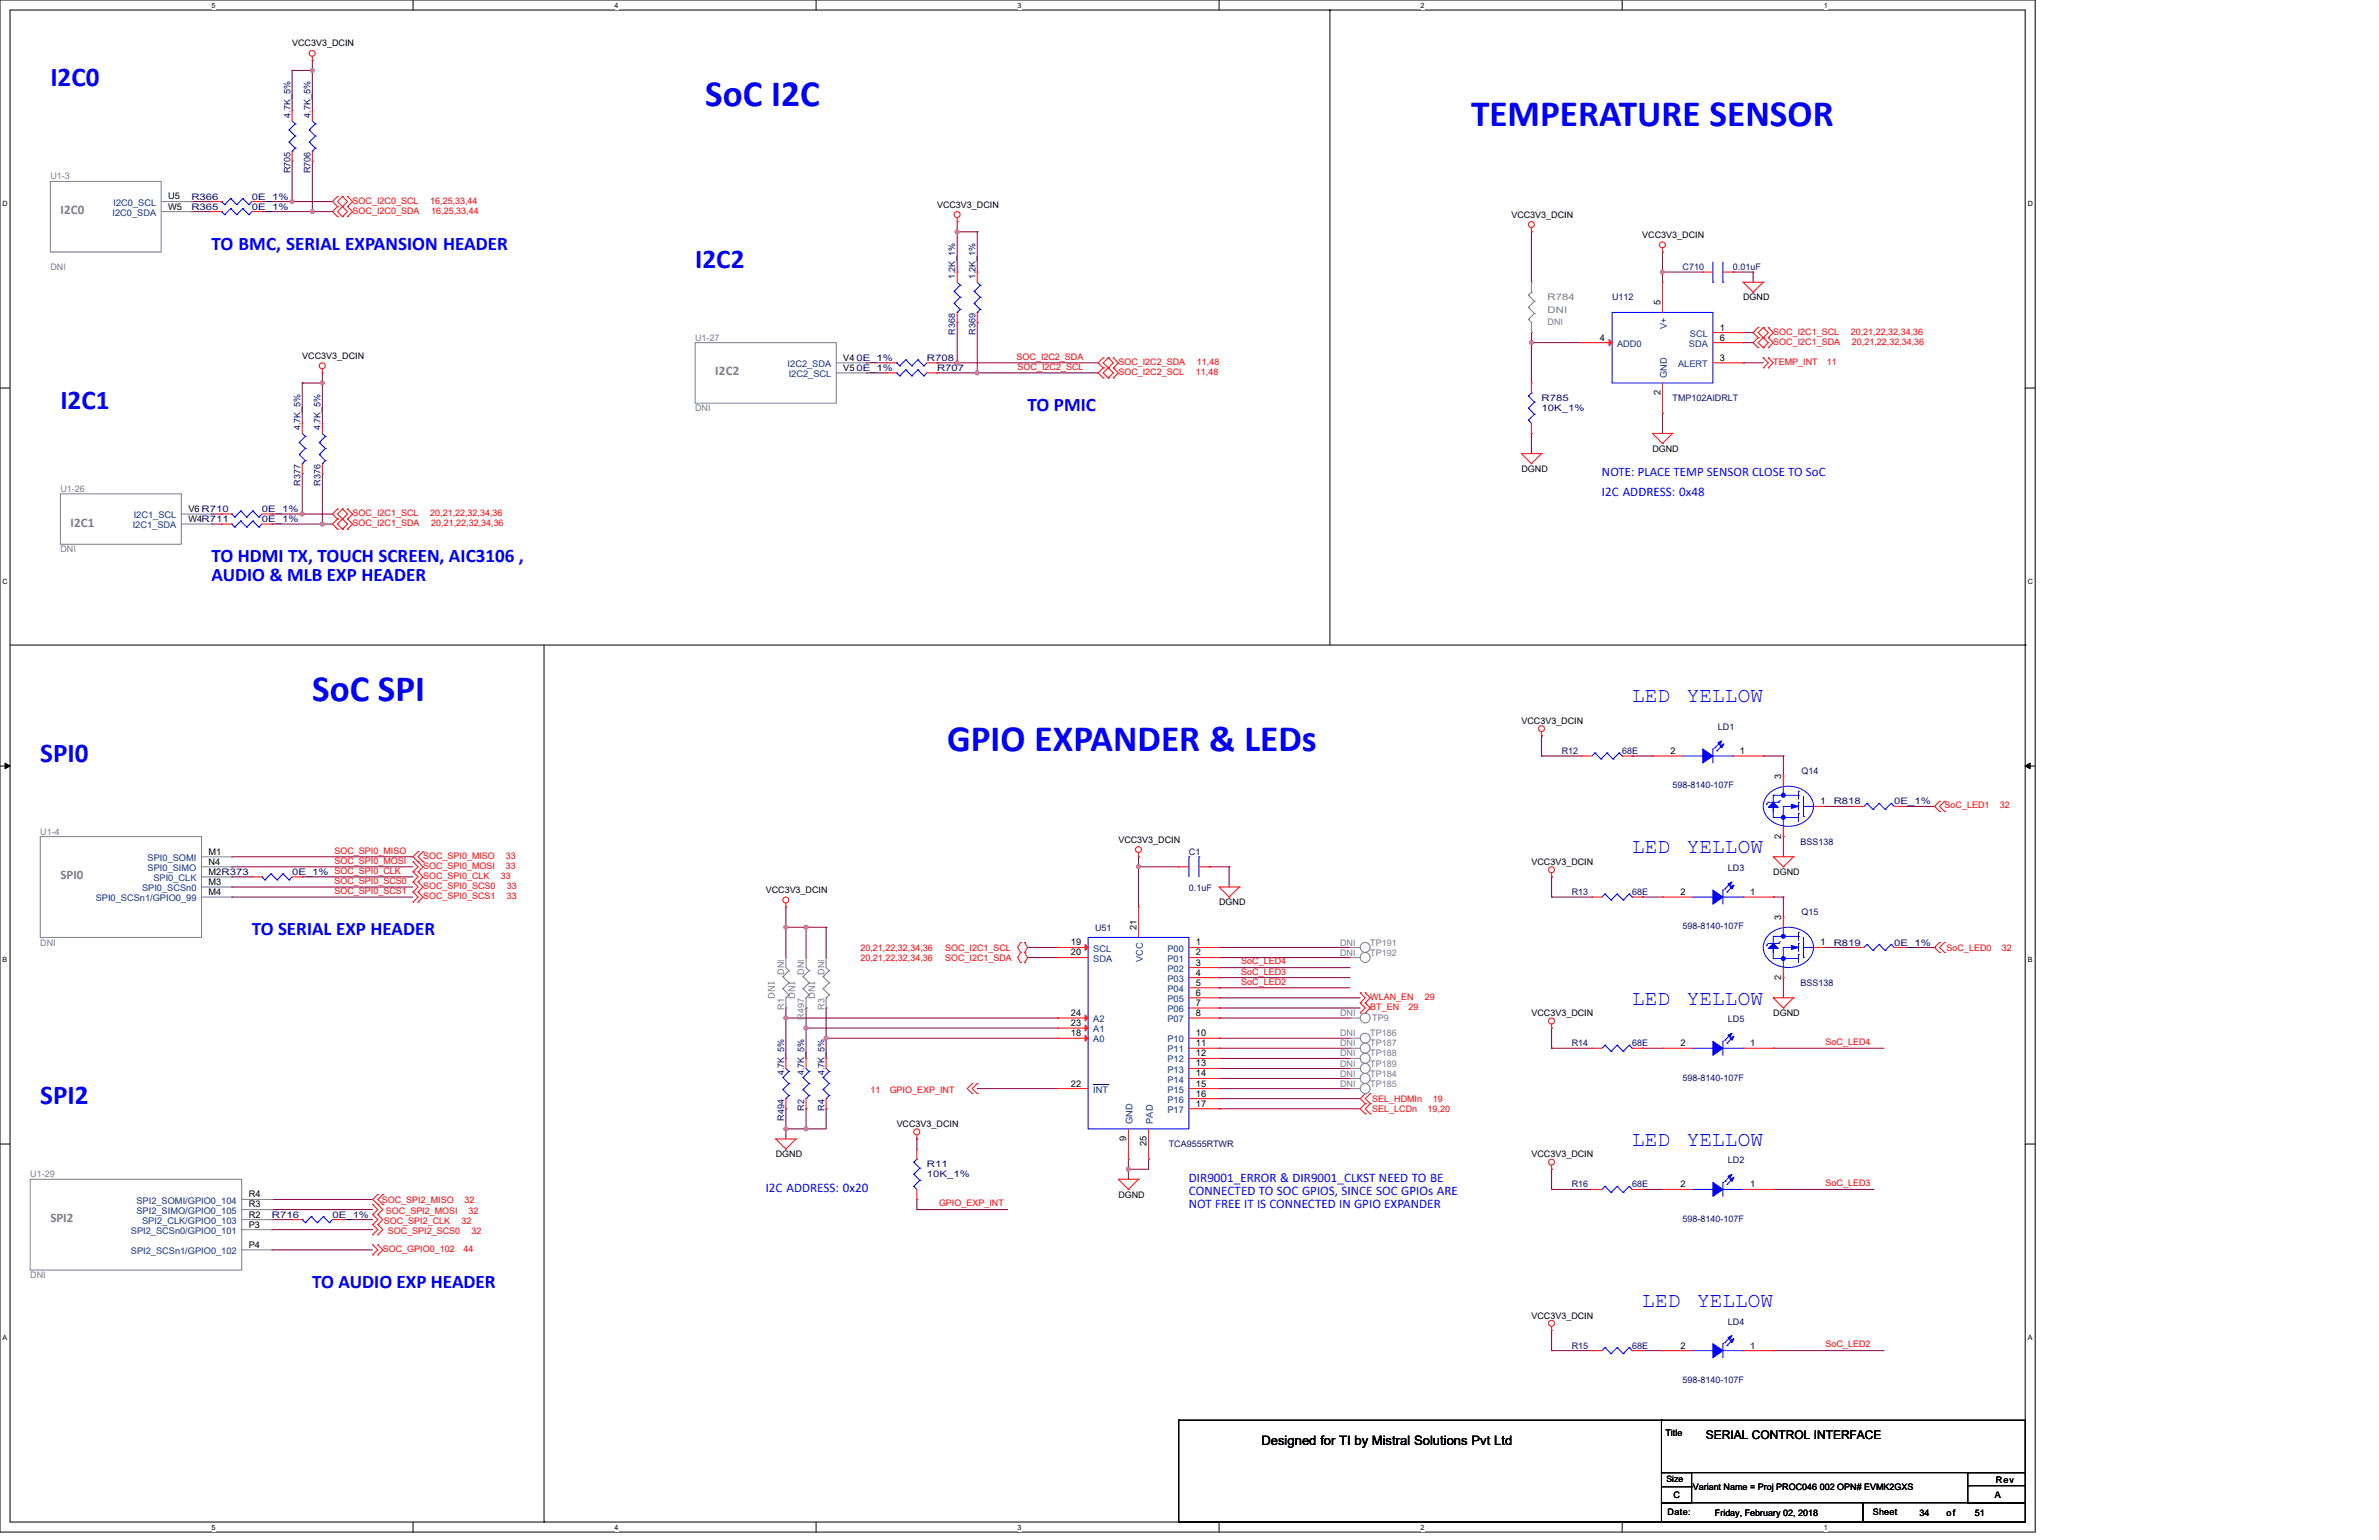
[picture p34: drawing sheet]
<svg xmlns="http://www.w3.org/2000/svg" width="432mm" height="279mm" viewBox="0 0 432 279" stroke-linecap="round" stroke-linejoin="round" font-family="sans-serif">
<defs><g id="words">
<g font-size="6.8" fill="#00f">
<text x="128" y="19.2">SoC I2C</text>
<text x="267" y="22.9">TEMPERATURE SENSOR</text>
<text x="171.9" y="136.3">GPIO EXPANDER &amp; LEDs</text>
</g>
<text font-size="6.7" fill="#00f" x="56.7" y="127.1">SoC SPI</text>
<g font-size="4.9" fill="#00f">
<text x="9.1" y="15.7">I2C0</text>
<text x="126.2" y="48.6">I2C2</text>
<text x="11" y="74.2">I2C1</text>
<text x="7.3" y="138.2">SPI0</text>
<text x="7.3" y="200.4">SPI2</text>
</g>
<g font-size="3.8" fill="#00f">
<text x="296.2" y="127.4">LED</text>
<text x="306.2" y="127.4">YELLOW</text>
<text x="296.2" y="154.8">LED</text>
<text x="306.2" y="154.8">YELLOW</text>
<text x="296.2" y="182.3">LED</text>
<text x="306.2" y="182.3">YELLOW</text>
<text x="296.2" y="207.9">LED</text>
<text x="306.2" y="207.9">YELLOW</text>
<text x="298.1" y="237.1">LED</text>
<text x="308" y="237.1">YELLOW</text>
</g>
<g font-size="3.5" fill="#00f">
<text x="38.4" y="45.4">TO BMC, SERIAL EXPANSION HEADER</text>
<text x="186.5" y="74.6">TO PMIC</text>
<text x="38.4" y="102">TO HDMI TX, TOUCH SCREEN, AIC3106 ,</text>
<text x="38.4" y="105.5">AUDIO &amp; MLB EXP HEADER</text>
<text x="45.7" y="169.7">TO SERIAL EXP HEADER</text>
<text x="56.7" y="233.7">TO AUDIO EXP HEADER</text>
</g>
<g font-size="2.4" fill="#808080">
<text x="11" y="38.8">I2C0</text>
<text x="129.8" y="68.1">I2C2</text>
<text x="12.8" y="95.5">I2C1</text>
</g>
<g font-size="2.4" fill="#00f">
<text x="290.8" y="90">I2C ADDRESS: 0x48</text>
<text x="215.8" y="214.4">DIR9001_ERROR &amp; DIR9001_CLKST NEED TO BE</text>
<text x="139" y="216.2">I2C ADDRESS: 0x20</text>
<text x="215.8" y="216.8">CONNECTED TO SOC GPIOS, SINCE SOC GPIOs ARE</text>
<text x="215.8" y="219.1">NOT FREE IT IS CONNECTED IN GPIO EXPANDER</text>
</g>
<text font-size="2.4" x="229" y="262.2">Designed for TI by Mistral Solutions Pvt Ltd</text>
<text font-size="2.3" fill="#00f" x="290.8" y="86.4">NOTE: PLACE TEMP SENSOR CLOSE TO SoC</text>
<g font-size="2.3" fill="#808080">
<text x="11" y="159.5">SPI0</text>
<text x="9.1" y="221.7">SPI2</text>
</g>
<text font-size="2.2" x="309.6" y="261.1">SERIAL CONTROL INTERFACE</text>
<g font-size="1.7" fill="#004080">
<text x="20.4" y="39.1">I2C0_SDA</text>
<text x="20.6" y="37.3">I2C0_SCL</text>
<text x="302.5" y="59.7" transform="rotate(-90 302.5 59.7)">V+</text>
<text x="293.5" y="62.9">ADD0</text>
<text x="306.5" y="62.9">SDA</text>
<text x="306.7" y="61.1">SCL</text>
<text x="143" y="66.6">I2C2_SDA</text>
<text x="143.2" y="68.4">I2C2_SCL</text>
<text x="302.5" y="68.6" transform="rotate(-90 302.5 68.6)">GND</text>
<text x="304.6" y="66.6">ALERT</text>
<text x="24.1" y="95.8">I2C1_SDA</text>
<text x="24.3" y="94">I2C1_SCL</text>
<text x="25.8" y="161.7">SPI0_SCSn0</text>
<text x="26.8" y="156.2">SPI0_SOMI</text>
<text x="26.8" y="158">SPI0_SIMO</text>
<text x="27.8" y="159.8">SPI0_CLK</text>
<text x="17.4" y="163.5">SPI0_SCSn1/GPIO0_99</text>
<text x="198.4" y="172.6">SCL</text>
<text x="211.9" y="172.6">P00</text>
<text x="198.4" y="174.5">SDA</text>
<text x="207.4" y="174.5" transform="rotate(-90 207.4 174.5)">VCC</text>
<text x="211.9" y="174.5">P01</text>
<text x="211.9" y="176.3">P02</text>
<text x="211.9" y="178.1">P03</text>
<text x="211.9" y="180">P04</text>
<text x="198.4" y="185.4">A2</text>
<text x="211.9" y="181.8">P05</text>
<text x="211.9" y="183.6">P06</text>
<text x="211.9" y="185.4">P07</text>
<text x="198.4" y="187.3">A1</text>
<text x="198.4" y="189.1">A0</text>
<text x="211.9" y="189.1">P10</text>
<text x="211.9" y="190.9">P11</text>
<text x="211.9" y="192.8">P12</text>
<text x="211.9" y="194.6">P13</text>
<text x="211.9" y="196.4">P14</text>
<text x="198.4" y="198.2">INT</text>
<text x="205.6" y="203.9" transform="rotate(-90 205.6 203.9)">GND</text>
<text x="209.2" y="203.9" transform="rotate(-90 209.2 203.9)">PAD</text>
<text x="211.9" y="198.2">P15</text>
<text x="211.9" y="200.1">P16</text>
<text x="211.9" y="201.9">P17</text>
<text x="24.8" y="218.4">SPI2_SOMI/GPIO0_104</text>
<text x="24.8" y="220.2">SPI2_SIMO/GPIO0_105</text>
<text x="23.7" y="223.8">SPI2_SCSn0/GPIO0_101</text>
<text x="23.7" y="227.5">SPI2_SCSn1/GPIO0_102</text>
<text x="25.8" y="222">SPI2_CLK/GPIO0_103</text>
</g>
<g font-size="1.7">
<text x="30.5" y="38">W5</text>
<text x="30.5" y="36.2">U5</text>
<text x="301.4" y="55.4" transform="rotate(-90 301.4 55.4)">5</text>
<text x="312.2" y="60">1</text>
<text x="153.1" y="65.4">V4</text>
<text x="290.4" y="61.8">4</text>
<text x="312.2" y="65.4">3</text>
<text x="312.2" y="61.8">6</text>
<text x="153.1" y="67.3">V5</text>
<text x="301.4" y="71.7" transform="rotate(-90 301.4 71.7)">2</text>
<text x="34.2" y="92.9">V6 R710</text>
<text x="34.2" y="94.7">W4R711</text>
<text x="303.2" y="136.8">2</text>
<text x="315.8" y="136.8">1</text>
<text x="323.3" y="141.4" transform="rotate(-90 323.3 141.4)">3</text>
<text x="330.5" y="145.9">1</text>
<text x="37.8" y="155.1">M1</text>
<text x="323.3" y="152.1" transform="rotate(-90 323.3 152.1)">2</text>
<text x="37.8" y="156.9">N4</text>
<text x="37.8" y="158.7">M2R373</text>
<text x="37.8" y="160.5">M3</text>
<text x="37.8" y="162.4">M4</text>
<text x="305" y="162.4">2</text>
<text x="317.6" y="162.4">1</text>
<text x="323.3" y="167" transform="rotate(-90 323.3 167)">3</text>
<text x="194.4" y="171.5">19</text>
<text x="194.4" y="173.4">20</text>
<text x="206.3" y="168.8" transform="rotate(-90 206.3 168.8)">21</text>
<text x="217.1" y="171.5">1</text>
<text x="217.1" y="173.4">2</text>
<text x="330.5" y="171.5">1</text>
<text x="217.1" y="175.2">3</text>
<text x="217.1" y="177">4</text>
<text x="217.1" y="178.8">5</text>
<text x="323.3" y="177.8" transform="rotate(-90 323.3 177.8)">2</text>
<text x="194.4" y="184.3">24</text>
<text x="217.1" y="180.7">6</text>
<text x="217.1" y="182.5">7</text>
<text x="217.1" y="184.3">8</text>
<text x="194.4" y="186.1">23</text>
<text x="194.4" y="188">18</text>
<text x="217.1" y="188">10</text>
<text x="217.1" y="189.8">11</text>
<text x="217.1" y="191.6">12</text>
<text x="305" y="189.8">2</text>
<text x="317.6" y="189.8">1</text>
<text x="194.4" y="197.1">22</text>
<text x="217.1" y="193.5">13</text>
<text x="217.1" y="195.3">14</text>
<text x="217.1" y="197.1">15</text>
<text x="217.1" y="198.9">16</text>
<text x="217.1" y="200.8">17</text>
<text x="204.4" y="207" transform="rotate(-90 204.4 207)">9</text>
<text x="208.1" y="207.9" transform="rotate(-90 208.1 207.9)">25</text>
<text x="305" y="215.4">2</text>
<text x="317.6" y="215.4">1</text>
<text x="45.1" y="217.2">R4</text>
<text x="45.1" y="219.1">R3</text>
<text x="45.1" y="220.9">R2</text>
<text x="45.1" y="222.7">P3</text>
<text x="45.1" y="226.4">P4</text>
<text x="305" y="244.7">2</text>
<text x="317.6" y="244.7">1</text>
</g>
<g font-size="1.6">
<text x="53" y="8.4">VCC3V3_DCIN</text>
<text x="170.1" y="37.7">VCC3V3_DCIN</text>
<text x="274.3" y="39.5">VCC3V3_DCIN</text>
<text x="298.1" y="43.2">VCC3V3_DCIN</text>
<text x="316.4" y="54.5">DGND</text>
<text x="54.9" y="65.1">VCC3V3_DCIN</text>
<text x="299.9" y="81.9">DGND</text>
<text x="276.1" y="85.6">DGND</text>
<text x="276.1" y="131.3">VCC3V3_DCIN</text>
<text x="203" y="152.9">VCC3V3_DCIN</text>
<text x="278" y="156.9">VCC3V3_DCIN</text>
<text x="321.9" y="158.7">DGND</text>
<text x="139" y="162.1">VCC3V3_DCIN</text>
<text x="221.3" y="164.2">DGND</text>
<text x="278" y="184.4">VCC3V3_DCIN</text>
<text x="321.9" y="184.4">DGND</text>
<text x="140.8" y="210">DGND</text>
<text x="162.8" y="204.5">VCC3V3_DCIN</text>
<text x="278" y="210">VCC3V3_DCIN</text>
<text x="203" y="217.3">DGND</text>
<text x="278" y="239.2">VCC3V3_DCIN</text>
<text x="302.3" y="260.6">Title</text>
<text x="302.5" y="269">Size</text>
<text x="362.3" y="269">Rev</text>
<text x="302.7" y="274.9">Date:</text>
<text x="303.8" y="271.8">C</text>
<text x="307.2" y="270.3">Variant Name = Proj PROC046 002 OPN# EVMK2GXS</text>
<text x="311.3" y="275.1">Friday, February 02, 2018</text>
<text x="340" y="274.9">Sheet</text>
<text x="348.4" y="275.1">34</text>
<text x="353.3" y="275.1">of</text>
<text x="358.4" y="275.1">51</text>
<text x="362.1" y="271.8">A</text>
</g>
<g font-size="1.6" fill="#000080">
<text x="52.7" y="21.4" transform="rotate(-90 52.7 21.4)">4.7K_5%</text>
<text x="56.4" y="21.4" transform="rotate(-90 56.4 21.4)">4.7K_5%</text>
<text x="52.7" y="31.5" transform="rotate(-90 52.7 31.5)">R705</text>
<text x="56.4" y="31.5" transform="rotate(-90 56.4 31.5)">R706</text>
<text x="34.7" y="36.2">R366</text>
<text x="34.7" y="38.1">R365</text>
<text x="45.7" y="36.2">0E_1%</text>
<text x="45.7" y="38.1">0E_1%</text>
<text x="173.4" y="50.7" transform="rotate(-90 173.4 50.7)">1.2K_1%</text>
<text x="177.1" y="50.7" transform="rotate(-90 177.1 50.7)">1.2K_1%</text>
<text x="305.4" y="49">C710</text>
<text x="314.5" y="49">0.01uF</text>
<text x="292.6" y="54.5">U112</text>
<text x="155.4" y="65.5">0E_1%</text>
<text x="168.2" y="65.5">R708</text>
<text x="173.4" y="60.7" transform="rotate(-90 173.4 60.7)">R368</text>
<text x="177.1" y="60.7" transform="rotate(-90 177.1 60.7)">R369</text>
<text x="155.4" y="67.3">0E_1%</text>
<text x="170.1" y="67.3">R707</text>
<text x="279.8" y="72.8">R785</text>
<text x="279.8" y="74.6">10K_1%</text>
<text x="303.6" y="72.8">TMP102AIDRLT</text>
<text x="54.5" y="78.1" transform="rotate(-90 54.5 78.1)">4.7K_5%</text>
<text x="58.2" y="78.1" transform="rotate(-90 58.2 78.1)">4.7K_5%</text>
<text x="54.5" y="88.1" transform="rotate(-90 54.5 88.1)">R377</text>
<text x="58.2" y="88.1" transform="rotate(-90 58.2 88.1)">R376</text>
<text x="47.5" y="92.9">0E_1%</text>
<text x="47.5" y="94.7">0E_1%</text>
<text x="283.5" y="136.8">R12</text>
<text x="294.4" y="136.8">68E</text>
<text x="311.8" y="132.4">LD1</text>
<text x="303.6" y="143">598-8140-107F</text>
<text x="327" y="140.5">Q14</text>
<text x="332.8" y="145.9">R818</text>
<text x="343.8" y="145.9">0E_1%</text>
<text x="215.8" y="155.1">C1</text>
<text x="326.8" y="153.3">BSS138</text>
<text x="53" y="158.7">0E_1% SOC_SPI0_CLK</text>
<text x="215.8" y="161.7">0.1uF</text>
<text x="313.6" y="158">LD3</text>
<text x="285.3" y="162.4">R13</text>
<text x="296.2" y="162.4">68E</text>
<text x="327" y="166.1">Q15</text>
<text x="198.8" y="169">U51</text>
<text x="305.4" y="168.6">598-8140-107F</text>
<text x="332.8" y="171.6">R819</text>
<text x="343.8" y="171.6">0E_1%</text>
<text x="326.8" y="178.9">BSS138</text>
<text x="313.6" y="185.4">LD5</text>
<text x="285.3" y="189.8">R14</text>
<text x="296.2" y="189.8">68E</text>
<text x="142.3" y="195.1" transform="rotate(-90 142.3 195.1)">4.7K_5%</text>
<text x="146" y="195.1" transform="rotate(-90 146 195.1)">4.7K_5%</text>
<text x="149.6" y="195.1" transform="rotate(-90 149.6 195.1)">4.7K_5%</text>
<text x="305.4" y="196.1">598-8140-107F</text>
<text x="142.3" y="203.3" transform="rotate(-90 142.3 203.3)">R494</text>
<text x="146" y="201.5" transform="rotate(-90 146 201.5)">R2</text>
<text x="149.6" y="201.5" transform="rotate(-90 149.6 201.5)">R4</text>
<text x="212.1" y="208.1">TCA9555RTWR</text>
<text x="168.2" y="211.8">R11</text>
<text x="168.2" y="213.6">10K_1%</text>
<text x="285.3" y="215.4">R16</text>
<text x="296.2" y="215.4">68E</text>
<text x="313.6" y="211.1">LD2</text>
<text x="49.4" y="220.9">R716</text>
<text x="60.3" y="220.9">0E_1%</text>
<text x="305.4" y="221.7">598-8140-107F</text>
<text x="285.3" y="244.7">R15</text>
<text x="296.2" y="244.7">68E</text>
<text x="313.6" y="240.3">LD4</text>
<text x="305.4" y="250.9">598-8140-107F</text>
</g>
<g font-size="1.6" fill="#808080">
<text x="9.1" y="32.6">U1-3</text>
<text x="9.1" y="49">DNI</text>
<text x="280.9" y="54.5">R784</text>
<text x="280.9" y="56.7">DNI</text>
<text x="280.9" y="58.9">DNI</text>
<text x="126.2" y="61.8">U1-27</text>
<text x="126.2" y="74.6">DNI</text>
<text x="11" y="89.3">U1-26</text>
<text x="11" y="100.2">DNI</text>
<text x="7.3" y="151.4">U1-4</text>
<text x="7.3" y="171.6">DNI</text>
<text x="243.2" y="171.6">DNI</text>
<text x="243.2" y="173.4">DNI</text>
<text x="248.7" y="171.6">TP191</text>
<text x="248.7" y="173.4">TP192</text>
<text x="142.3" y="176.8" transform="rotate(-90 142.3 176.8)">DNI</text>
<text x="146" y="176.8" transform="rotate(-90 146 176.8)">DNI</text>
<text x="149.6" y="176.8" transform="rotate(-90 149.6 176.8)">DNI</text>
<text x="140.7" y="181.2" transform="rotate(-90 140.7 181.2)">DNI</text>
<text x="142.3" y="183.2" transform="rotate(-90 142.3 183.2)">R1</text>
<text x="144.3" y="181.2" transform="rotate(-90 144.3 181.2)">DNI</text>
<text x="146" y="185.1" transform="rotate(-90 146 185.1)">R497</text>
<text x="148" y="181.2" transform="rotate(-90 148 181.2)">DNI</text>
<text x="149.6" y="183.2" transform="rotate(-90 149.6 183.2)">R3</text>
<text x="243.2" y="184.4">DNI</text>
<text x="249.1" y="185.3">TP9</text>
<text x="243.2" y="188">DNI</text>
<text x="243.2" y="189.8">DNI</text>
<text x="243.2" y="191.7">DNI</text>
<text x="248.7" y="188">TP186</text>
<text x="248.7" y="189.8">TP187</text>
<text x="248.7" y="191.7">TP188</text>
<text x="243.2" y="195.3">DNI</text>
<text x="243.2" y="197.1">DNI</text>
<text x="243.2" y="193.5">DNI</text>
<text x="248.7" y="195.3">TP184</text>
<text x="248.7" y="197.1">TP185</text>
<text x="248.7" y="193.5">TP189</text>
<text x="5.5" y="213.6">U1-29</text>
<text x="5.5" y="231.9">DNI</text>
</g>
<g font-size="1.6" fill="#f00">
<text x="64" y="37">SOC_I2C0_SCL</text>
<text x="64" y="38.8">SOC_I2C0_SDA</text>
<text x="78.1" y="37">16,25,33,44</text>
<text x="78.3" y="38.8">16,25,33,44</text>
<text x="184.5" y="65.3">SOC_I2C2_SDA</text>
<text x="321.9" y="60.7">SOC_I2C1_SCL</text>
<text x="321.9" y="62.5">SOC_I2C1_SDA</text>
<text x="335.9" y="60.7">20,21,22,32,34,36</text>
<text x="336.1" y="62.5">20,21,22,32,34,36</text>
<text x="184.7" y="67.1">SOC_I2C2_SCL</text>
<text x="203" y="66.2">SOC_I2C2_SDA</text>
<text x="203" y="68.1">SOC_I2C2_SCL</text>
<text x="217.1" y="68.1">11,48</text>
<text x="217.3" y="66.2">11,48</text>
<text x="321.9" y="66.2">TEMP_INT</text>
<text x="331.6" y="66.2">11</text>
<text x="64" y="93.6">SOC_I2C1_SCL</text>
<text x="64" y="95.5">SOC_I2C1_SDA</text>
<text x="78.1" y="93.6">20,21,22,32,34,36</text>
<text x="78.3" y="95.5">20,21,22,32,34,36</text>
<text x="353" y="146.7">SoC_LED1</text>
<text x="363" y="146.7">32</text>
<text x="60.7" y="154.9">SOC_SPI0_MISO</text>
<text x="76.8" y="155.8">SOC_SPI0_MISO</text>
<text x="91.8" y="155.8">33</text>
<text x="60.7" y="156.7">SOC_SPI0_MOSI</text>
<text x="60.7" y="160.4">SOC_SPI0_SCS0</text>
<text x="76.8" y="157.6">SOC_SPI0_MOSI</text>
<text x="76.8" y="159.5">SOC_SPI0_CLK</text>
<text x="76.8" y="161.3">SOC_SPI0_SCS0</text>
<text x="90.9" y="159.5">33</text>
<text x="91.8" y="157.6">33</text>
<text x="92" y="161.3">33</text>
<text x="60.7" y="162.2">SOC_SPI0_SCS1</text>
<text x="76.8" y="163.1">SOC_SPI0_SCS1</text>
<text x="92" y="163.1">33</text>
<text x="156.2" y="172.5">20,21,22,32,34,36</text>
<text x="171.5" y="172.5">SOC_I2C1_SCL</text>
<text x="353.3" y="172.5">SoC_LED0</text>
<text x="363.4" y="172.5">32</text>
<text x="156.2" y="174.3">20,21,22,32,34,36</text>
<text x="171.5" y="174.3">SOC_I2C1_SDA</text>
<text x="225.3" y="176.8">SoC_LED3</text>
<text x="225.3" y="178.6">SoC_LED2</text>
<text x="225.3" y="175">SoC_LED4</text>
<text x="248.7" y="181.4">WLAN_EN</text>
<text x="248.7" y="183.3">BT_EN</text>
<text x="255.7" y="183.3">29</text>
<text x="258.6" y="181.4">29</text>
<text x="331.4" y="189.6">SoC_LED4</text>
<text x="158" y="198.2">11</text>
<text x="161.5" y="198.2">GPIO_EXP_INT</text>
<text x="249.1" y="199.9">SEL_HDMIn</text>
<text x="249.1" y="201.7">SEL_LCDn</text>
<text x="259.1" y="201.7">19,20</text>
<text x="260.1" y="199.9">19</text>
<text x="331.4" y="215.2">SoC_LED3</text>
<text x="69.3" y="218.2">SOC_SPI2_MISO</text>
<text x="70" y="220.2">SOC_SPI2_MOSI</text>
<text x="84.3" y="218.2">32</text>
<text x="85" y="220.2">32</text>
<text x="170.4" y="218.9">GPIO_EXP_INT</text>
<text x="69.5" y="227.1">SOC_GPIO0_102</text>
<text x="69.7" y="222">SOC_SPI2_CLK</text>
<text x="70.4" y="223.9">SOC_SPI2_SCS0</text>
<text x="83.8" y="222">32</text>
<text x="84.1" y="227.1">44</text>
<text x="85.6" y="223.9">32</text>
<text x="331.4" y="244.5">SoC_LED2</text>
</g>
<g font-size="1.3">
<text x="38.4" y="1.4">5</text>
<text x="111.5" y="1.4">4</text>
<text x="184.7" y="1.4">3</text>
<text x="257.9" y="1.4">2</text>
<text x="331" y="1.4">1</text>
<text x=".5" y="37.3">D</text>
<text x="368" y="37.3">D</text>
<text x=".5" y="105.9">C</text>
<text x="368" y="105.9">C</text>
<text x=".5" y="174.5">B</text>
<text x="368" y="174.5">B</text>
<text x=".5" y="243">A</text>
<text x="368" y="243">A</text>
<text x="38.4" y="277.5">5</text>
<text x="111.5" y="277.5">4</text>
<text x="184.7" y="277.5">3</text>
<text x="257.9" y="277.5">2</text>
<text x="331" y="277.5">1</text>
</g>
</g></defs>
<path d="M0 0h369.4v278h-369.4zM1.8 1.8h365.8v274.3h-365.8z" fill="none" stroke="#000" stroke-width=".18"/>
<g fill="#fff">
<path d="M38.4 .2h.7v1.5h-.7z"/>
<path d="M38.4 276.3h.7v1.5h-.7z"/>
</g>
<path d="M75 0v1.8M75 276.1v1.9" fill="none" stroke="#000" stroke-width=".18"/>
<g fill="#fff">
<path d="M111.5 .2h.8v1.5h-.8z"/>
<path d="M111.5 276.3h.8v1.5h-.8z"/>
</g>
<path d="M148.1 0v1.8M148.1 276.1v1.9" fill="none" stroke="#000" stroke-width=".18"/>
<g fill="#fff">
<path d="M184.7 .2h.7v1.5h-.7z"/>
<path d="M184.7 276.3h.7v1.5h-.7z"/>
</g>
<path d="M221.3 0v1.8M221.3 276.1v1.9" fill="none" stroke="#000" stroke-width=".18"/>
<g fill="#fff">
<path d="M257.9 .2h.7v1.5h-.7z"/>
<path d="M257.9 276.3h.7v1.5h-.7z"/>
</g>
<path d="M294.4 0v1.8M294.4 276.1v1.9" fill="none" stroke="#000" stroke-width=".18"/>
<g fill="#fff">
<path d="M331 .2h.7v1.5h-.7z"/>
<path d="M331 276.3h.7v1.5h-.7z"/>
<path d="M.5 36.1h.9v1.5h-.9z"/>
<path d="M368 36.1h1v1.5h-1z"/>
<path d="M.5 104.7h.9v1.5h-.9z"/>
<path d="M368 104.7h1v1.5h-1z"/>
</g>
<path d="M0 70.4h1.8M367.6 70.4h1.8" fill="none" stroke="#000" stroke-width=".18"/>
<g fill="#fff">
<path d="M.5 173.3h.8v1.4h-.8z"/>
<path d="M368 173.3h.9v1.4h-.9z"/>
</g>
<path d="M0 139h1.8M.9 138.5l.9 .5-.9 .5zM367.6 139l.9-.5v1zM367.6 139h1.8" fill="none" stroke="#000" stroke-width=".18"/>
<path d="M.9 138.5l.9 .5-.9 .5zM367.6 139l.9-.5v1z" fill="#000"/>
<g fill="#fff">
<path d="M.5 241.9h.8v1.4h-.8z"/>
<path d="M368 241.9h.9v1.4h-.9z"/>
</g>
<path d="M241.4 1.8h.1M241.4 1.8v115.2M1.8 117h365.8M98.7 117v159.1M367.6 117h.1M0 207.6h1.8M367.6 207.6h1.8M98.7 276.1h.1" fill="none" stroke="#000" stroke-width=".18"/>
<path d="M53 12.8h.1M53 12.8h3.7M53 12.8v7.3M56.7 12.8h.1M56.7 12.8v7.3" fill="none" stroke="#800040" stroke-width=".18"/>
<circle cx="56.7" cy="12.8" r=".36" fill="#f0f"/>
<circle cx="56.7" cy="12.8" r=".36" fill="none" stroke="#f0f" stroke-width=".18"/>
<path d="M53 29.3h.1M53 29.3v7.3M56.7 29.3h.1M56.7 29.3v9.1" fill="none" stroke="#800040" stroke-width=".18"/>
<circle cx="56.7" cy="38.4" r=".35" fill="#f0f"/>
<circle cx="56.7" cy="38.4" r=".35" fill="none" stroke="#f0f" stroke-width=".18"/>
<path d="M47.5 38.4h.1M47.5 36.6h.1M47.5 38.4h9.2M47.5 36.6h5.5" fill="none" stroke="#800040" stroke-width=".18"/>
<circle cx="53" cy="36.6" r=".36" fill="#f0f"/>
<circle cx="53" cy="36.6" r=".36" fill="none" stroke="#f0f" stroke-width=".18"/>
<path d="M54.9 69.5h.1M54.9 69.5h3.6M54.9 69.5v7.3M58.5 69.5h.1M58.5 69.5v7.3" fill="none" stroke="#800040" stroke-width=".18"/>
<circle cx="58.5" cy="69.5" r=".36" fill="#f0f"/>
<circle cx="58.5" cy="69.5" r=".36" fill="none" stroke="#f0f" stroke-width=".18"/>
<path d="M54.9 85.9h.1M54.9 85.9v7.4" fill="none" stroke="#800040" stroke-width=".18"/>
<circle cx="54.8" cy="93.2" r=".36" fill="#f0f"/>
<circle cx="54.8" cy="93.2" r=".36" fill="none" stroke="#f0f" stroke-width=".18"/>
<path d="M58.5 85.9h.1M58.5 85.9v9.2" fill="none" stroke="#800040" stroke-width=".18"/>
<circle cx="58.5" cy="95.1" r=".36" fill="#f0f"/>
<circle cx="58.5" cy="95.1" r=".36" fill="none" stroke="#f0f" stroke-width=".18"/>
<g fill="none" stroke="#800040" stroke-width=".18">
<path d="M34.7 38.4h.1M34.7 36.6h.1M34.7 36.6h3.7M34.7 38.4h3.7M53 36.6h.1M53 36.6h7.3M56.7 38.4h.1M56.7 38.4h3.6M173.7 65.8h.1M173.7 65.8h25.6M38.4 95.1h.1M38.4 93.3h.1"/>
<path d="M38.4 95.1h1.8M38.4 93.3h1.8M49.4 95.1h.1M49.4 93.3h.1M49.4 95.1h10.9M49.4 93.3h10.9M54.9 93.3h.1M58.5 95.1h.1M42.1 155.4h.1M42.1 157.3h.1M42.1 159.1h.1M42.1 155.4h32.9"/>
<path d="M42.1 157.3h32.9M42.1 159.1h3.6M54.9 159.1h.1M54.9 159.1h20.1M42.1 162.8h.1M42.1 160.9h.1M42.1 162.8h32.9M42.1 160.9h32.9M49.4 219.5h.1M49.4 217.6h.1M49.4 219.5h18.2M49.4 217.6h18.2"/>
<path d="M49.4 223.1h.1M49.4 226.8h.1M49.4 221.3h.1M49.4 223.1h18.2M49.4 221.3h3.6M49.4 226.8h18.2M62.2 221.3h.1M62.2 221.3h5.4"/>
</g>
<circle cx="173.7" cy="65.8" r=".36" fill="#f0f"/>
<circle cx="173.7" cy="65.8" r=".36" fill="none" stroke="#f0f" stroke-width=".18"/>
<path d="M173.7 42.1h.1M173.7 40.2h.1M173.7 42.1h3.7M173.7 40.2v9.2" fill="none" stroke="#800040" stroke-width=".18"/>
<circle cx="173.7" cy="42" r=".36" fill="#f0f"/>
<circle cx="173.7" cy="42" r=".36" fill="none" stroke="#f0f" stroke-width=".18"/>
<path d="M173.7 58.5h.1M173.7 58.5v7.3h-3.6M177.4 42.1h.1M177.4 58.5h.1M177.4 42.1v7.3M177.4 58.5v9.1M170.1 67.6h.1M170.1 65.8h.1M170.1 67.6h29.2M177.4 67.6h.1" fill="none" stroke="#800040" stroke-width=".18"/>
<circle cx="177.4" cy="67.6" r=".36" fill="#f0f"/>
<circle cx="177.4" cy="67.6" r=".36" fill="none" stroke="#f0f" stroke-width=".18"/>
<path d="M157.3 65.8h.1M157.3 67.6h.1M157.3 65.8h3.6M157.3 67.6h3.6M206.7 157.3h.1M206.7 157.3v7.3" fill="none" stroke="#800040" stroke-width=".18"/>
<circle cx="206.6" cy="157.3" r=".35" fill="#f0f"/>
<circle cx="206.6" cy="157.3" r=".35" fill="none" stroke="#f0f" stroke-width=".18"/>
<path d="M219.5 157.3h.1M219.5 157.3h3.6M204.8 212.1h.1M204.8 212.1v1.9" fill="none" stroke="#800040" stroke-width=".18"/>
<circle cx="204.8" cy="212.1" r=".36" fill="#f0f"/>
<circle cx="204.8" cy="212.1" r=".36" fill="none" stroke="#f0f" stroke-width=".18"/>
<g fill="none" stroke="#800040" stroke-width=".18">
<path d="M206.7 155.4h.1M206.7 155.4v1.9M186.5 171.9h.1M186.5 173.7h.1M186.5 171.9h5.5M186.5 173.7h5.5M142.6 184.7h.1M142.6 184.7v7.3M142.6 184.7h49.4M146.3 186.5h.1M146.3 186.5v5.5M149.9 188.4h.1"/>
<path d="M149.9 188.4v3.6M204.8 212.1h.1M204.8 210.3h.1M204.8 210.3v1.8M208.5 210.3h.1M208.5 210.3v1.8h-3.7"/>
</g>
<circle cx="142.6" cy="184.7" r=".35" fill="#f0f"/>
<circle cx="142.6" cy="184.7" r=".35" fill="none" stroke="#f0f" stroke-width=".18"/>
<path d="M142.6 182.9h.1M142.6 182.9v1.8M146.3 186.5h.1M146.3 186.5h45.7" fill="none" stroke="#800040" stroke-width=".18"/>
<circle cx="146.3" cy="186.5" r=".36" fill="#f0f"/>
<circle cx="146.3" cy="186.5" r=".36" fill="none" stroke="#f0f" stroke-width=".18"/>
<path d="M146.3 182.9h.1M146.3 182.9v3.6M149.9 188.4h.1M149.9 188.4h42.1" fill="none" stroke="#800040" stroke-width=".18"/>
<circle cx="149.9" cy="188.3" r=".36" fill="#f0f"/>
<circle cx="149.9" cy="188.3" r=".36" fill="none" stroke="#f0f" stroke-width=".18"/>
<path d="M142.6 168.2h.1M142.6 164.6h.1M142.6 164.6v9.1M146.3 168.2h.1M146.3 168.2h3.6M146.3 168.2v5.5M149.9 168.2h.1M149.9 168.2v5.5M149.9 182.9h.1M149.9 182.9v5.5" fill="none" stroke="#800040" stroke-width=".18"/>
<circle cx="146.3" cy="168.2" r=".36" fill="#f0f"/>
<circle cx="146.3" cy="168.2" r=".36" fill="none" stroke="#f0f" stroke-width=".18"/>
<path d="M142.6 204.8h.1M142.6 204.8v1.9M146.3 204.8h.1M146.3 204.8h3.6" fill="none" stroke="#800040" stroke-width=".18"/>
<circle cx="146.3" cy="204.8" r=".36" fill="#f0f"/>
<circle cx="146.3" cy="204.8" r=".36" fill="none" stroke="#f0f" stroke-width=".18"/>
<path d="M142.6 201.2h.1M142.6 201.2v3.6M149.9 201.2h.1M149.9 201.2v3.6" fill="none" stroke="#800040" stroke-width=".18"/>
<circle cx="142.6" cy="204.8" r=".36" fill="#f0f"/>
<circle cx="142.6" cy="204.8" r=".36" fill="none" stroke="#f0f" stroke-width=".18"/>
<g fill="none" stroke="#800040" stroke-width=".18">
<path d="M279.8 137.2h.1M279.8 133.5h.1M279.8 137.2h7.3M279.8 133.5v3.7M296.2 137.2h.1M296.2 137.2h3.7M281.6 159.1h.1M281.6 159.1v3.7M142.6 168.2h.1M142.6 168.2h3.7M281.6 162.8h.1M281.6 162.8h7.3"/>
<path d="M298.1 162.8h.1M298.1 162.8h3.7M281.6 190.2h.1M281.6 186.5h.1M281.6 186.5v3.7M281.6 190.2h7.3M298.1 190.2h.1M298.1 190.2h3.7M146.3 201.2h.1M146.3 201.2v3.6M281.6 245h.1M281.6 241.4h.1"/>
<path d="M281.6 241.4v3.6M281.6 245h7.3M298.1 245h.1M298.1 245h3.7"/>
</g>
<circle cx="142.6" cy="168.2" r=".36" fill="#f0f"/>
<circle cx="142.6" cy="168.2" r=".36" fill="none" stroke="#f0f" stroke-width=".18"/>
<g fill="none" stroke="#800040" stroke-width=".18">
<path d="M278 42.1h.1M278 42.1v9.1M278 62.2h.1M278 62.2v7.3M278 62.2h9.1M301.8 75h.1M301.8 75v3.6M206.7 157.3h.1M206.7 157.3h7.3M223.1 157.3h.1M223.1 157.3v3.6M221.3 171.9h.1"/>
<path d="M221.3 173.7h.1M221.3 177.4h.1M221.3 171.9h23.7M221.3 173.7h23.7M221.3 177.4h23.7M177.4 197.5h.1M177.4 197.5h14.6M221.3 181h.1M221.3 182.9h.1M221.3 184.7h.1M221.3 188.4h.1M221.3 190.2h.1"/>
<path d="M221.3 192h.1M221.3 193.8h.1M221.3 195.7h.1M221.3 197.5h.1M221.3 199.3h.1M221.3 197.5h23.7M221.3 181h25.6M221.3 182.9h25.6M221.3 184.7h23.7M221.3 188.4h23.7M221.3 190.2h23.7M221.3 192h23.7"/>
<path d="M221.3 193.8h23.7M221.3 195.7h23.7M221.3 199.3h25.6M142.6 204.8h.1M142.6 204.8h3.7M166.4 206.7h.1M166.4 217.6h.1M166.4 219.5h.1M166.4 206.7v1.8M166.4 217.6v1.9M166.4 219.5h16.5M221.3 201.2h.1"/>
<path d="M221.3 201.2h25.6M281.6 215.8h.1M281.6 212.1h.1M281.6 215.8h7.3M281.6 212.1v3.7M298.1 215.8h.1M298.1 215.8h3.7M321.9 215.8h.1M321.9 215.8h18.2"/>
</g>
<circle cx="278" cy="62.2" r=".36" fill="#f0f"/>
<circle cx="278" cy="62.2" r=".36" fill="none" stroke="#f0f" stroke-width=".18"/>
<path d="M301.8 45.7h.1M301.8 49.4h.1M301.8 45.7v3.7M301.8 49.4h7.3M278 78.6h.1M278 78.6v3.7M316.4 60.3h.1M316.4 62.2h.1M316.4 65.8h.1M316.4 60.3h1.8M316.4 62.2h1.8M316.4 65.8h3.6" fill="none" stroke="#800040" stroke-width=".18"/>
<circle cx="301.7" cy="49.4" r=".36" fill="#f0f"/>
<circle cx="301.7" cy="49.4" r=".36" fill="none" stroke="#f0f" stroke-width=".18"/>
<g fill="none" stroke="#800040" stroke-width=".18">
<path d="M56.7 11h.1M56.7 11v1.8M301.8 49.4h.1M301.8 49.4v1.8M314.5 49.4h.1M314.5 49.4h3.7M318.2 49.4h.1M318.2 49.4v1.8M58.5 67.6h.1M58.5 67.6v1.9M278 60.3h.1M278 60.3v1.9"/>
<path d="M320 137.2h.1M320 137.2h3.7M323.7 137.2h.1M323.7 137.2v3.6M323.7 151.8h.1M323.7 151.8v3.6M331 146.3h5.5M336.5 146.3h.1M345.6 146.3h5.5M351.1 146.3h.1M221.3 179.2h.1M221.3 175.6h.1"/>
<path d="M221.3 179.2h23.7M221.3 175.6h23.7M321.9 162.8h.1M321.9 162.8h1.8M323.7 162.8h.1M323.7 177.4h.1M323.7 162.8v3.6M323.7 177.4v3.6M331 171.9h.1M331 171.9h5.5M345.6 171.9h5.5M351.1 171.9h.1"/>
<path d="M321.9 190.2h.1M321.9 190.2h20.1M321.9 245h.1M321.9 245h20.1"/>
</g>
<g fill="none" stroke="#f00" stroke-width=".18">
<path d="M56.7 11h.1M56.7 10.2v.8M61.3 37.5h.1M61.3 35.6h.1M61.3 39.3h.1M61.3 35.6l-1 1 1 .9M61.3 37.5l-1 .9 1 .9M62.2 35.6h.1M62.2 37.5h.1M62.2 39.3h.1M62.2 35.6l.9 1-1.8 1.8 .9 .9M62.2 35.6l-.9 1 1.8 1.8-.9 .9"/>
<path d="M63.1 37.5h.1M63.1 35.6h.1M63.1 39.3h.1M63.1 35.6l.9 1-.9 .9M63.1 37.5l.9 .9-.9 .9M173.7 39.5v.7M173.7 40.2h.1M278 42.1h.1M278 41.3v.8M301.8 45.7h.1M301.8 45v.7M316.4 51.2h.1"/>
<path d="M316.4 51.2h3.6M316.4 51.2l1.8 1.8M318.2 53h.1M319.1 59.4h.1M319.1 59.4l-.9 .9 .9 1M320 51.2h.1M320 59.4h.1M320 51.2l-1.8 1.8M320 59.4l1 .9-1 1M320 59.4l-.9 .9 .9 1M321 59.4h.1M321 59.4l.9 .9-.9 1"/>
<path d="M58.5 67.6h.1M58.5 66.9v.7M200.2 66.7h.1M200.2 64.9h.1M200.2 68.6h.1M200.2 64.9l-.9 .9 .9 .9M200.2 66.7l-.9 .9 .9 1M201.2 64.9h.1M201.2 66.7h.1M201.2 68.6h.1M201.2 64.9l.9 .9-.9 .9M201.2 64.9l-1 .9 1 .9"/>
<path d="M201.2 66.7l.9 .9-.9 1M201.2 66.7l-1 .9 1 1M202.1 66.7h.1M202.1 64.9h.1M202.1 68.6h.1M202.1 64.9l.9 .9-.9 .9M202.1 66.7l.9 .9-.9 1M299.9 78.6h.1M299.9 78.6h3.7M299.9 78.6l1.9 1.9M303.6 78.6h.1M303.6 78.6l-1.8 1.9"/>
<path d="M319.1 61.3h.1M319.1 63.1h.1M319.1 61.3l-.9 .9 .9 .9M320 61.3h.1M320 63.1h.1M320 66.7h.1M320 64.9h.1M320 61.3l1 .9-1 .9M320 61.3l-.9 .9 .9 .9M320 64.9l1 .9-1 .9M321 61.3h.1M321 63.1h.1"/>
<path d="M321 66.7h.1M321 64.9h.1M321 61.3l.9 .9-.9 .9M321 64.9l.9 .9-.9 .9M61.3 94.2h.1M61.3 92.4h.1M61.3 96h.1M61.3 92.4l-1 .9 1 .9M61.3 94.2l-1 .9 1 .9M62.2 92.4h.1M62.2 94.2h.1M62.2 96h.1"/>
<path d="M62.2 92.4l.9 .9-1.8 1.8 .9 .9M62.2 92.4l-.9 .9 1.8 1.8-.9 .9M63.1 94.2h.1M63.1 92.4h.1M63.1 96h.1M63.1 92.4l.9 .9-.9 .9M63.1 94.2l.9 .9-.9 .9M276.1 82.3h.1M276.1 82.3h3.7M276.1 82.3l1.9 1.8M278 84.1h.1M279.8 82.3h.1"/>
<path d="M279.8 82.3l-1.8 1.8M301.8 80.5h.1M279.8 133.5h.1M279.8 132.8v.7M75 158.2h.1M75 156.4h.1M75 156.4l.9 .9-.9 .9M75 158.2l.9 .9-.9 .9M75.9 156.4h.1M75.9 154.5h.1M75.9 158.2h.1M75.9 154.5l-.9 .9 1.8 1.9-.9 .9"/>
<path d="M75.9 158.2l.9 .9-.9 .9M76.8 156.4h.1M76.8 154.5h.1M76.8 154.5l-.9 .9 .9 1M206.7 155.4h.1M206.7 154.7v.7M281.6 159.1h.1M281.6 158.4v.7M321.9 155.4h.1M321.9 155.4h3.6M321.9 155.4l1.8 1.9M323.7 157.3h.1"/>
<path d="M325.5 155.4h.1M325.5 155.4l-1.8 1.9M352 147.2h.1M352 145.4h.1M352 145.4l-.9 .9 .9 .9M353 147.2h.1M353 145.4h.1M353 145.4l-1 .9 1 .9M75 160h.1M75 161.8h.1M75 163.7h.1M75 160l.9 .9-.9 .9"/>
<path d="M75 161.8l.9 1-.9 .9M75.9 160h.1M75.9 161.8h.1M75.9 163.7h.1M75.9 160l.9 .9-.9 .9M75.9 161.8l.9 1-.9 .9M142.6 164.6h.1M142.6 163.9v.7M185.3 172.8h.1M185.3 171h.1M185.3 174.6h.1M185.3 171l-.6 .9 .6 .9"/>
<path d="M185.3 172.8l-.6 .9 .6 .9M186 172.8h.1M186 171h.1M186 174.6h.1M186 171l.5 .9-.5 .9M186 172.8l.5 .9-.5 .9M221.3 160.9h.1M221.3 160.9h3.6M221.3 160.9l1.8 1.9M223.1 162.8h.1M224.9 160.9h.1M224.9 160.9l-1.8 1.9"/>
<path d="M352 171h.1M352 172.8h.1M352 171l-.9 .9 .9 .9M353 172.8h.1M353 171h.1M353 171l-1 .9 1 .9M176.5 196.6h.1M176.5 198.4h.1M176.5 196.6l-.9 .9 .9 .9M177.4 196.6h.1M177.4 198.4h.1M177.4 196.6l-.9 .9 .9 .9"/>
<path d="M246.9 181.9h.1M246.9 180.1h.1M246.9 183.8h.1M246.9 180.1l.9 .9-.9 .9M246.9 181.9l.9 1-.9 .9M247.8 181.9h.1M247.8 180.1h.1M247.8 183.8h.1M247.8 198.4h.1M247.8 180.1l.9 .9-.9 .9M247.8 181.9l.9 1-.9 .9M247.8 198.4l-.9 .9 .9 .9"/>
<path d="M248.7 198.4h.1M248.7 198.4l-.9 .9 .9 .9M281.6 186.5h.1M281.6 185.8v.7M321.9 181h.1M321.9 181h3.6M321.9 181l1.8 1.9M323.7 182.9h.1M325.5 181h.1M325.5 181l-1.8 1.9M67.6 218.5h.1M67.6 218.5l1 1-1 .9"/>
<path d="M68.6 216.7h.1M68.6 218.5h.1M68.6 216.7l-1 .9 1 .9M68.6 218.5l.9 1-.9 .9M69.5 218.5h.1M69.5 216.7h.1M69.5 216.7l-.9 .9 .9 .9M140.8 206.7h.1M140.8 206.7h3.7M140.8 206.7l1.8 1.8M142.6 208.5h.1M144.5 206.7h.1"/>
<path d="M144.5 206.7l-1.9 1.8M166.4 206.7h.1M166.4 205.9v.8M203 214h.1M203 214h3.7M203 214l1.8 1.8M204.8 215.8h.1M206.7 214h.1M206.7 214l-1.9 1.8M247.8 200.2h.1M247.8 202.1h.1M247.8 200.2l-.9 1 .9 .9"/>
<path d="M248.7 200.2h.1M248.7 202.1h.1M248.7 200.2l-.9 1 .9 .9M281.6 212.1h.1M281.6 211.4v.7M67.6 220.4h.1M67.6 222.2h.1M67.6 224h.1M67.6 227.7h.1M67.6 225.8h.1M67.6 220.4l1 .9-1 .9M67.6 222.2l1 .9-1 .9"/>
<path d="M67.6 225.8l1 1-1 .9M68.6 220.4h.1M68.6 222.2h.1M68.6 224h.1M68.6 227.7h.1M68.6 225.8h.1M68.6 220.4l.9 .9-.9 .9M68.6 222.2l.9 .9-.9 .9M68.6 225.8l.9 1-.9 .9M281.6 241.4h.1M281.6 240.7v.7"/>
<circle cx="56.7" cy="9.7" r=".54"/>
<circle cx="173.7" cy="38.9" r=".54"/>
<circle cx="277.9" cy="40.8" r=".54"/>
<circle cx="301.7" cy="44.4" r=".54"/>
<circle cx="58.5" cy="66.4" r=".54"/>
<circle cx="279.8" cy="132.2" r=".54"/>
<circle cx="206.6" cy="154.1" r=".54"/>
<circle cx="281.6" cy="157.8" r=".54"/>
<circle cx="142.6" cy="163.3" r=".54"/>
<circle cx="281.6" cy="185.2" r=".54"/>
<circle cx="166.4" cy="205.3" r=".54"/>
<circle cx="281.6" cy="210.8" r=".54"/>
<circle cx="281.6" cy="240.1" r=".54"/>
</g>
<g fill="none" stroke="#000" stroke-width=".18">
<path d="M214 257.7h.1M214 257.7h87.8M214 257.7v18.4M301.6 257.7h66v9.5h-66zM214 276.1h.1M214.1 276.1h.1M214.1 276.1h87.8M301.6 267.2h5.4v5.5h-5.4zM301.6 272.7h36.5v3.4h-36.5zM301.6 269.7h5.4M307 269.7h.1M338.1 272.7h29.5v3.4h-29.5z"/>
<path d="M357.2 267.2h10.4v5.5h-10.4zM357.3 269.6h.1M357.3 269.6h10.3"/>
</g>
<path d="M312.7 161.5h.1M312.7 161.5v2.5" fill="none" stroke="#00f" stroke-width=".18"/>
<path d="M310.9 161.5l1.8 1.3-1.8 1.2z" fill-rule="evenodd" fill="#00f"/>
<path d="M307.2 162.8h3.7M310.9 161.5l1.8 1.3-1.8 1.2zM310.9 162.8h.1M312.7 162.8h3.7M316.4 162.8h.1" fill="none" stroke="#00f" stroke-width=".18"/>
<path d="M314 160.9l.7-.3-.3 .7z" fill-rule="evenodd" fill="#00f"/>
<path d="M313.1 161.3h.1M314 160.9l.7-.3-.3 .7zM314.2 160.2l-1.1 1.1" fill="none" stroke="#00f" stroke-width=".18"/>
<path d="M313.6 160.4l.8-.4-.4 .7z" fill-rule="evenodd" fill="#00f"/>
<g fill="none" stroke="#00f" stroke-width=".18">
<path d="M162.8 67.6h.1M162.8 67.6l.5 .6M163.3 68.2h.1M164.4 67.1h.1M164.4 67.1l1.1 1.1M164.4 67.1l-1.1 1.1M165.5 68.2h.1M166.6 67.1h.1M166.6 67.1l1.1 1.1M166.6 67.1l-1.1 1.1M167.7 68.2h.1M168.2 67.6l-.5 .6"/>
<path d="M277.4 76.2h.1M277.4 74.1h.1M277.4 71.9h.1M277.4 76.2l.6 .6M277.4 74.1l1.1 1.1M277.4 71.9l1.1 1.1M278 71.3h.1M278 71.3l-.6 .6M278.5 75.2h.1M278.5 73h.1M278.5 75.2l-1.1 1M278.5 73l-1.1 1.1"/>
<path d="M313.5 161.8h.1M313.6 160.4l.8-.4-.4 .7zM314.5 160.7l-1 1.1M338.9 171.3h.1M338.9 171.3l-.6 .6M338.9 171.3l1.1 1.1M340 172.4h.1M341.1 171.3h.1M341.1 171.3l-1.1 1.1M341.1 171.3l1.1 1.1M342.2 172.4h.1M343.3 171.3h.1"/>
<path d="M343.3 171.3l-1.1 1.1M343.3 171.3l.5 .6M343.8 171.9h.1M291.3 189.6h.1M291.3 189.6l-.5 .6M291.3 189.6l1.1 1.1M292.4 190.7h.1M293.5 189.6h.1M293.5 189.6l-1.1 1.1M293.5 189.6l1.1 1.1M294.6 190.7h.1M295.7 189.6h.1"/>
<path d="M295.7 189.6l-1.1 1.1M295.7 189.6l.5 .6M296.2 190.2h.1M312.7 188.9h.1M312.7 188.9v2.6M291.3 244.5h.1M291.3 244.5l-.5 .5M291.3 244.5l1.1 1.1M292.4 245.6h.1M293.5 244.5h.1M293.5 244.5l-1.1 1.1M293.5 244.5l1.1 1.1"/>
<path d="M294.6 245.6h.1M295.7 244.5h.1M295.7 244.5l-1.1 1.1M295.7 244.5l.5 .5M296.2 245h.1"/>
</g>
<g fill="none" stroke="#f00" stroke-width=".18">
<path d="M160.9 67.6h.1M160.9 67.6h1.9M168.2 67.6h1.9M170.1 67.6h.1M278 78.6h.1M278 69.5h.1M278 69.5v1.8M278 76.8v1.8M301.8 162.8h.1M301.8 162.8h5.4M316.4 162.8h5.5M321.9 162.8h.1"/>
<path d="M336.5 171.9h.1M336.5 171.9h1.8M343.8 171.9h1.8M345.6 171.9h.1M288.9 190.2h.1M288.9 190.2h1.9M296.2 190.2h1.9M298.1 190.2h.1M288.9 245h.1M288.9 245h1.9M296.2 245h1.9M298.1 245h.1"/>
</g>
<g fill="none" stroke="#808080" stroke-width=".18">
<path d="M11 89.6h21.9v9.1h-21.9zM32.9 93.3h5.5M32.9 95.1h5.5M38.4 93.3h.1M38.4 95.1h.1M142.1 177.2h.1M142.1 179.4h.1M142.1 177.2l1.1 1.1M142.1 179.4l1.1 1.1M142.6 173.7h.1M142.6 173.7v1.9l.6 .5M143.2 176.1h.1"/>
<path d="M143.2 178.3h.1M143.2 176.1l-1.1 1.1M143.2 178.3l-1.1 1.1M145.8 177.2h.1M145.8 179.4h.1M145.8 177.2l1.1 1.1M145.8 179.4l1.1 1.1M146.3 173.7h.1M146.3 173.7v1.9l.6 .5M146.9 176.1h.1M146.9 178.3h.1M146.9 176.1l-1.1 1.1"/>
<path d="M146.9 178.3l-1.1 1.1M245 171.9h.1M245 171.9h1.9M142.6 181h.1M142.6 182.9h.1M142.6 181v1.9M143.2 180.5h.1M143.2 180.5l-.6 .5M146.3 181h.1M146.3 182.9h.1M146.3 181v1.9M146.9 180.5h.1"/>
<path d="M146.9 180.5l-.6 .5"/>
<circle cx="247.8" cy="171.9" r=".9"/>
</g>
<path d="M310.9 188.9l1.8 1.3-1.8 1.3z" fill-rule="evenodd" fill="#00f"/>
<path d="M307.2 190.2h3.7M310.9 188.9l1.8 1.3-1.8 1.3zM310.9 190.2h.1M312.7 190.2h3.7M316.4 190.2h.1" fill="none" stroke="#00f" stroke-width=".18"/>
<path d="M314 188.4l.7-.4-.3 .7z" fill-rule="evenodd" fill="#00f"/>
<path d="M313.1 188.7h.1M314 188.4l.7-.4-.3 .7zM314.2 187.6l-1.1 1.1" fill="none" stroke="#00f" stroke-width=".18"/>
<path d="M313.6 187.8l.8-.3-.4 .7z" fill-rule="evenodd" fill="#00f"/>
<g fill="none" stroke="#00f" stroke-width=".18">
<path d="M58.5 78.6l.6 .6M59.1 79.2h.1M59.1 79.2l-1.1 1.1M58 80.3h.1M58 82.5h.1M58 80.3l1.1 1.1M58 82.5l1.1 1.1M58.5 84.1h.1M59.1 81.4h.1M59.1 83.6h.1M59.1 81.4l-1.1 1.1M59.1 83.6l-.6 .5"/>
<path d="M291.3 162.2h.1M291.3 162.2l-.5 .6M291.3 162.2l1.1 1.1M292.4 163.3h.1M293.5 162.2h.1M293.5 162.2l-1.1 1.1M293.5 162.2l1.1 1.1M294.6 163.3h.1M295.7 162.2h.1M295.7 162.2l-1.1 1.1M295.7 162.2l.5 .6M296.2 162.8h.1"/>
<path d="M142.1 195.5h.1M142.1 197.7h.1M142.1 195.5l1.1 1.1M142.1 197.7l1.1 1.1M142.6 199.3h.1M142.6 193.8l.6 .6M143.2 194.4h.1M143.2 196.6h.1M143.2 198.8h.1M143.2 194.4l-1.1 1.1M143.2 196.6l-1.1 1.1M143.2 198.8l-.6 .5"/>
<path d="M313.5 189.3h.1M313.6 187.8l.8-.3-.4 .7zM314.5 188.2l-1 1.1M312.7 214.5h.1M312.7 214.5v2.6"/>
</g>
<g fill="none" stroke="#f00" stroke-width=".18">
<path d="M58.5 76.8h.1M58.5 76.8v1.8M58.5 85.9h.1M58.5 84.1v1.8M288.9 162.8h.1M288.9 162.8h1.9M296.2 162.8h1.9M298.1 162.8h.1M142.6 192h.1M142.6 192v1.8M142.6 199.3v1.9M301.8 190.2h.1"/>
<path d="M301.8 190.2h5.4M316.4 190.2h5.5M321.9 190.2h.1M142.6 201.2h.1"/>
</g>
<g fill="none" stroke="#808080" stroke-width=".18">
<path d="M245 173.7h.1M245 173.7h1.9M245 195.7h.1M245 195.7h1.9"/>
<circle cx="247.8" cy="173.7" r=".9"/>
<circle cx="247.8" cy="195.7" r=".9"/>
</g>
<path d="M310.9 214.5l1.8 1.3-1.8 1.3z" fill-rule="evenodd" fill="#00f"/>
<path d="M307.2 215.8h3.7M310.9 214.5l1.8 1.3-1.8 1.3zM310.9 215.8h.1M312.7 215.8h3.7M316.4 215.8h.1" fill="none" stroke="#00f" stroke-width=".18"/>
<path d="M314 214l.7-.4-.3 .7z" fill-rule="evenodd" fill="#00f"/>
<path d="M313.1 214.3h.1M314 214l.7-.4-.3 .7zM314.2 213.2l-1.1 1.1" fill="none" stroke="#00f" stroke-width=".18"/>
<path d="M313.6 213.4l.8-.4-.4 .8z" fill-rule="evenodd" fill="#00f"/>
<g fill="none" stroke="#00f" stroke-width=".18">
<path d="M40.2 36.6h.1M40.2 38.4h.1M40.2 36.6l.6 .5M40.2 38.4l.6 .5M40.8 37.1h.1M40.8 38.9h.1M41.9 36h.1M41.9 37.8h.1M41.9 36l1.1 1.1M41.9 36l-1.1 1.1M41.9 37.8l1.1 1.1M41.9 37.8l-1.1 1.1"/>
<path d="M43 37.1h.1M43 38.9h.1M44.1 36h.1M44.1 37.8h.1M44.1 36l1.1 1.1M44.1 36l-1.1 1.1M44.1 37.8l1.1 1.1M44.1 37.8l-1.1 1.1M45.2 37.1h.1M45.2 38.9h.1M45.7 36.6l-.5 .5M45.7 38.4l-.5 .5"/>
<path d="M56.1 23.6h.1M56.1 25.8h.1M56.1 23.6l1.1 1.1M56.1 25.8l1.1 1.1M56.7 27.4h.1M56.7 21.9l.5 .6M57.2 22.5h.1M57.2 24.7h.1M57.2 26.9h.1M57.2 26.9l-.5 .5M57.2 24.7l-1.1 1.1M57.2 22.5l-1.1 1.1"/>
<path d="M54.9 78.6l.5 .6M55.4 79.2h.1M55.4 79.2l-1.1 1.1M54.3 80.3h.1M54.3 82.5h.1M54.3 80.3l1.1 1.1M54.3 82.5l1.1 1.1M54.9 84.1h.1M55.4 81.4h.1M55.4 83.6h.1M55.4 81.4l-1.1 1.1M55.4 83.6l-.5 .5"/>
<path d="M289.5 136.6h.1M289.5 136.6l-.6 .6M289.5 136.6l1.1 1.1M290.6 137.7h.1M291.7 136.6h.1M291.7 136.6l-1.1 1.1M291.7 136.6l1.1 1.1M292.8 137.7h.1M293.9 136.6h.1M293.9 136.6l-1.1 1.1M293.9 136.6l.5 .6M294.4 137.2h.1"/>
<path d="M47.5 159.1h.1M47.5 159.1l.6 .5M48.1 159.6h.1M49.2 158.5h.1M49.2 158.5l1.1 1.1M49.2 158.5l-1.1 1.1M50.3 159.6h.1M51.4 158.5h.1M51.4 158.5l1.1 1.1M51.4 158.5l-1.1 1.1M52.5 159.6h.1M53 159.1l-.5 .5"/>
<path d="M215.8 155.4h.1M215.8 155.4v3.7M217.6 155.4h.1M217.6 155.4v3.7M145.8 195.5h.1M145.8 197.7h.1M145.8 195.5l1.1 1.1M145.8 197.7l1.1 1.1M146.3 199.3h.1M146.3 193.8l.6 .6M146.9 194.4h.1M146.9 196.6h.1"/>
<path d="M146.9 198.8h.1M146.9 194.4l-1.1 1.1M146.9 196.6l-1.1 1.1M146.9 198.8l-.6 .5M313.5 214.9h.1M313.6 213.4l.8-.4-.4 .8zM314.5 213.8l-1 1.1M54.9 221.3h.1M54.9 221.3l.5 .5M55.4 221.8h.1M56.5 220.7h.1M56.5 220.7l1.1 1.1"/>
<path d="M56.5 220.7l-1.1 1.1M57.6 221.8h.1M58.7 220.7h.1M58.7 220.7l1.1 1.1M58.7 220.7l-1.1 1.1M59.8 221.8h.1M60.3 221.3l-.5 .5M312.7 243.8h.1M312.7 243.8v2.5"/>
</g>
<g fill="none" stroke="#f00" stroke-width=".18">
<path d="M38.4 36.6h.1M38.4 38.4h.1M38.4 36.6h1.8M38.4 38.4h1.8M45.7 36.6h1.8M45.7 38.4h1.8M47.5 36.6h.1M47.5 38.4h.1M56.7 20.1h.1M56.7 29.3h.1M56.7 20.1v1.8M56.7 27.4v1.9"/>
<path d="M54.9 76.8h.1M54.9 76.8v1.8M54.9 85.9h.1M54.9 84.1v1.8M287.1 137.2h.1M287.1 137.2h1.8M294.4 137.2h1.8M296.2 137.2h.1M45.7 159.1h.1M45.7 159.1h1.8M53 159.1h1.9M54.9 159.1h.1"/>
<path d="M214 157.3h.1M214 157.3h1.8M217.6 157.3h1.9M219.5 157.3h.1M146.3 192h.1M146.3 192v1.8M146.3 199.3v1.9M146.3 201.2h.1M301.8 215.8h.1M301.8 215.8h5.4M316.4 215.8h5.5M321.9 215.8h.1"/>
<path d="M53 221.3h.1M53 221.3h1.9M60.3 221.3h1.9M62.2 221.3h.1"/>
</g>
<g fill="none" stroke="#808080" stroke-width=".18">
<path d="M7.3 151.8h29.3v18.3h-29.3zM36.6 155.4h5.5M36.6 157.3h5.5M36.6 159.1h5.5M42.1 155.4h.1M42.1 157.3h.1M42.1 159.1h.1M36.6 160.9h5.5M36.6 162.8h5.5M42.1 160.9h.1M42.1 162.8h.1M149.4 177.2h.1"/>
<path d="M149.4 179.4h.1M149.4 177.2l1.1 1.1M149.4 179.4l1.1 1.1M149.9 173.7h.1M149.9 173.7v1.9l.6 .5M150.5 176.1h.1M150.5 178.3h.1M150.5 176.1l-1.1 1.1M150.5 178.3l-1.1 1.1M149.9 181h.1M149.9 182.9h.1M149.9 181v1.9"/>
<path d="M150.5 180.5h.1M150.5 180.5l-.6 .5"/>
</g>
<path d="M310.9 243.8l1.8 1.2-1.8 1.3z" fill-rule="evenodd" fill="#00f"/>
<path d="M307.2 245h3.7M310.9 243.8l1.8 1.2-1.8 1.3zM310.9 245h.1M312.7 245h3.7M316.4 245h.1" fill="none" stroke="#00f" stroke-width=".18"/>
<path d="M314 243.2l.7-.3-.3 .7z" fill-rule="evenodd" fill="#00f"/>
<path d="M313.1 243.6h.1M314 243.2l.7-.3-.3 .7zM314.2 242.5l-1.1 1.1" fill="none" stroke="#00f" stroke-width=".18"/>
<path d="M313.6 242.7l.8-.4-.4 .7z" fill-rule="evenodd" fill="#00f"/>
<path d="M310.9 135.9h.1M310.9 135.9v2.5M313.5 244.1h.1M313.6 242.7l.8-.4-.4 .7zM314.5 243l-1 1.1" fill="none" stroke="#00f" stroke-width=".18"/>
<path d="M301.8 245h.1M301.8 245h5.4M316.4 245h5.5M321.9 245h.1" fill="none" stroke="#f00" stroke-width=".18"/>
<path d="M309.1 135.9l1.8 1.3-1.8 1.2z" fill-rule="evenodd" fill="#00f"/>
<path d="M305.4 137.2h3.7M309.1 135.9l1.8 1.3-1.8 1.2zM309.1 137.2h.1M310.9 137.2h3.6M314.5 137.2h.1" fill="none" stroke="#00f" stroke-width=".18"/>
<path d="M312.2 135.3l.7-.3-.4 .7z" fill-rule="evenodd" fill="#00f"/>
<path d="M311.3 135.7h.1M312.2 135.3l.7-.3-.4 .7zM312.4 134.6l-1.1 1.1" fill="none" stroke="#00f" stroke-width=".18"/>
<path d="M311.8 134.8l.7-.4-.3 .7z" fill-rule="evenodd" fill="#00f"/>
<g fill="none" stroke="#00f" stroke-width=".18">
<path d="M52.5 23.6h.1M52.5 25.8h.1M52.5 23.6l1.1 1.1M52.5 25.8l1.1 1.1M53 27.4h.1M53 21.9l.6 .6M53.6 22.5h.1M53.6 24.7h.1M53.6 26.9h.1M53.6 22.5l-1.1 1.1M53.6 24.7l-1.1 1.1M53.6 26.9l-.6 .5"/>
<path d="M311.6 136.2h.1M311.8 134.8l.7-.4-.3 .7zM312.7 135.1l-1.1 1.1M321.9 148.3h.1M321.9 146.3h.1M321.9 144.3h.1M321.9 148.3h4.5M321.9 144.3v4M321.9 144.3h4.5M323.7 144.3h.1M323.7 146.3h.1M323.7 148.3h.1"/>
<path d="M323.7 146.3h2.7M323.7 142.6v1.7M323.7 146.3v3.6M326.4 147.6h.1M326.4 145.6h.1M326.4 143.6h.1M326.4 144.3h.1M326.4 143.6v1.4M326.4 145.6v1.4M326.4 147.6v1.4M327.3 148.1h.1M327.3 144.5v3.6"/>
<path d="M327.3 146.3h1.9M329.2 146.3h.1M165.9 215.2h.1M165.9 213h.1M165.9 210.9h.1M165.9 215.2l.5 .6M165.9 213l1.1 1.1M165.9 210.9l1.1 1M166.4 210.3h.1M166.4 210.3l-.5 .6M167 214.1h.1M167 211.9h.1"/>
<path d="M167 214.1l-1.1 1.1M167 211.9l-1.1 1.1M291.3 215.2h.1M291.3 215.2l-.5 .6M291.3 215.2l1.1 1.1M292.4 216.3h.1M293.5 215.2h.1M293.5 215.2l-1.1 1.1M293.5 215.2l1.1 1.1M294.6 216.3h.1M295.7 215.2h.1M295.7 215.2l-1.1 1.1"/>
<path d="M295.7 215.2l.5 .6M296.2 215.8h.1"/>
</g>
<g fill="none" stroke="#f00" stroke-width=".18">
<path d="M53 20.1h.1M53 29.3h.1M53 20.1v1.8M53 27.4v1.9M299.9 137.2h.1M299.9 137.2h5.5M314.5 137.2h5.5M320 137.2h.1M166.4 217.6h.1M166.4 208.5h.1M166.4 208.5v1.8M166.4 215.8v1.8"/>
<path d="M288.9 215.8h.1M288.9 215.8h1.9M296.2 215.8h1.9M298.1 215.8h.1"/>
</g>
<g fill="none" stroke="#808080" stroke-width=".18">
<path d="M245 197.5h.1M245 188.4h.1M245 197.5h1.9M245 188.4h1.9"/>
<circle cx="247.8" cy="197.5" r=".9"/>
<circle cx="247.8" cy="188.3" r=".9"/>
</g>
<circle cx="323.7" cy="148.3" r=".36" fill="#00f"/>
<circle cx="323.7" cy="148.3" r=".36" fill="none" stroke="#00f" stroke-width=".18"/>
<circle cx="323.7" cy="144.3" r=".36" fill="#00f"/>
<circle cx="323.7" cy="144.3" r=".36" fill="none" stroke="#00f" stroke-width=".18"/>
<path d="M325.2 145.9l1.2 .4-1.2 .4z" fill="#00f"/>
<path d="M325.2 145.9l1.2 .4-1.2 .4z" fill="none" stroke="#00f" stroke-width=".18"/>
<path d="M321.9 145.6l.9 .9h-1.8z" fill="#00f"/>
<path d="M292.6 56.7h18.3v12.8h-18.3zM320.6 145.9h.1M321.1 143.9a5.1 5.1 0 0 1 7.8 1.1 3.3 3.3 0 0 1-2 4.4 5 5 0 0 1-6.6-1.9 3.1 3.1 0 0 1 .8-3.6zM321.9 145.6l.9 .9h-1.8zM322.8 145.6h.1M322.8 145.6h-1.8l-.4 .3M323.1 145.2l-.3 .4" fill="none" stroke="#00f" stroke-width=".18"/>
<path d="M301.8 51.2h.1M301.8 51.2v5.5M301.8 75h.1M301.8 69.5v5.5M310.9 65.8h5.5M316.4 65.8h.1M323.7 140.8h.1M323.7 151.8h.1M323.7 140.8v1.8M323.7 149.9v1.9M329.2 146.3h1.8M331 146.3h.1" fill="none" stroke="#f00" stroke-width=".18"/>
<path d="M292.1 61.6l.5 .6-.5 .5z" fill="#f00"/>
<g fill="none" stroke="#f00" stroke-width=".18">
<path d="M173.7 49.4h.1M173.7 58.5h.1M173.7 49.4v1.8M173.7 56.7v1.8M177.4 49.4h.1M177.4 58.5h.1M177.4 49.4v1.8M177.4 56.7v1.8M309.1 49.4h.1M309.1 49.4h1.8M312.7 49.4h1.8M314.5 49.4h.1"/>
<path d="M287.1 62.2h.1M287.1 62.2h5.5M292.1 61.6l.5 .6-.5 .5zM310.9 62.2h5.5M310.9 60.3h5.5M316.4 60.3h.1M316.4 62.2h.1M40.2 93.3h.1M40.2 95.1h.1M40.2 93.3h1.9M40.2 95.1h1.9M47.5 93.3h1.9"/>
<path d="M47.5 95.1h1.9M49.4 93.3h.1M49.4 95.1h.1M336.5 146.3h.1M336.5 146.3h1.8M343.8 146.3h1.8M345.6 146.3h.1M149.9 192h.1M149.9 192v1.8M149.9 199.3v1.9M149.9 201.2h.1"/>
</g>
<g fill="none" stroke="#00f" stroke-width=".18">
<path d="M173.2 52.9h.1M173.2 55h.1M173.2 52.9l1.1 1M173.2 55l1.1 1.1M173.7 56.7h.1M173.7 51.2l.6 .6M174.3 51.8h.1M174.3 53.9h.1M174.3 56.1h.1M174.3 51.8l-1.1 1.1M174.3 53.9l-1.1 1.1M174.3 56.1l-.6 .6"/>
<path d="M176.8 52.9h.1M176.8 55h.1M176.8 52.9l1.1 1M176.8 55l1.1 1.1M177.4 56.7h.1M177.4 51.2l.5 .6M177.9 51.8h.1M177.9 53.9h.1M177.9 56.1h.1M177.9 51.8l-1.1 1.1M177.9 53.9l-1.1 1.1M177.9 56.1l-.5 .6"/>
<path d="M310.9 51.2h.1M310.9 47.5v3.7M312.7 51.2h.1M312.7 47.5v3.7M42.1 93.3h.1M42.1 95.1h.1M42.1 93.3l.5 .5M42.1 95.1l.5 .5M42.6 93.8h.1M42.6 95.6h.1M43.7 92.7h.1M43.7 94.5h.1"/>
<path d="M43.7 92.7l1.1 1.1M43.7 92.7l-1.1 1.1M43.7 94.5l1.1 1.1M43.7 94.5l-1.1 1.1M44.8 93.8h.1M44.8 95.6h.1M45.9 92.7h.1M45.9 94.5h.1M45.9 92.7l1.1 1.1M45.9 92.7l-1.1 1.1M45.9 94.5l1.1 1.1M45.9 94.5l-1.1 1.1"/>
<path d="M47 93.8h.1M47 95.6h.1M47.5 93.3l-.5 .5M47.5 95.1l-.5 .5M338.9 145.8h.1M338.9 145.8l-.6 .5M338.9 145.8l1.1 1.1M340 146.9h.1M341.1 145.8h.1M341.1 145.8l-1.1 1.1M341.1 145.8l1.1 1.1M342.2 146.9h.1"/>
<path d="M343.3 145.8h.1M343.3 145.8l-1.1 1.1M343.3 145.8l.5 .5M343.8 146.3h.1M197.5 170.1h18.3v34.7h-18.3zM149.4 195.5h.1M149.4 197.7h.1M149.4 195.5l1.1 1.1M149.4 197.7l1.1 1.1M149.9 199.3h.1M149.9 193.8l.6 .6M150.5 194.4h.1"/>
<path d="M150.5 196.6h.1M150.5 198.8h.1M150.5 194.4l-1.1 1.1M150.5 196.6l-1.1 1.1M150.5 198.8l-.6 .5"/>
</g>
<g fill="none" stroke="#808080" stroke-width=".18">
<path d="M9.1 32.9h20.2v12.8h-20.2zM29.3 38.4h5.4M29.3 36.6h5.4M34.7 38.4h.1M34.7 36.6h.1M277.4 58h.1M277.4 55.8h.1M277.4 53.6h.1M277.4 58l.6 .5v1.8M277.4 55.8l1.1 1.1M277.4 53.6l1.1 1.1M278 53h.1"/>
<path d="M278 51.2h.1M278 53l-.6 .6M278 51.2v1.8M278.5 56.9h.1M278.5 54.7h.1M278.5 56.9l-1.1 1.1M278.5 54.7l-1.1 1.1M278 60.3h.1M245 190.2h.1M245 193.8h.1M245 190.2h1.9M245 193.8h1.9"/>
<path d="M5.5 214h38.4v16.4h-38.4zM43.9 217.6h5.5M43.9 219.5h5.5M49.4 217.6h.1M49.4 219.5h.1M43.9 221.3h5.5M43.9 223.1h5.5M43.9 226.8h5.5M49.4 221.3h.1M49.4 223.1h.1M49.4 226.8h.1"/>
<circle cx="247.8" cy="193.8" r=".9"/>
<circle cx="247.8" cy="190.2" r=".9"/>
</g>
<path d="M197 171.3l.5 .6-.5 .5z" fill="#f00"/>
<path d="M192 171.9h.1M192 173.7h.1M192 171.9h5.5M192 173.7h5.5M197 171.3l.5 .6-.5 .5z" fill="none" stroke="#f00" stroke-width=".18"/>
<path d="M197 184.1l.5 .6-.5 .6z" fill="#f00"/>
<path d="M192 184.7h.1M192 184.7h5.5M197 184.1l.5 .6-.5 .6z" fill="none" stroke="#f00" stroke-width=".18"/>
<path d="M197 186l.5 .5-.5 .6z" fill="#f00"/>
<path d="M192 186.5h.1M192 186.5h5.5M197 186l.5 .5-.5 .6z" fill="none" stroke="#f00" stroke-width=".18"/>
<path d="M197 187.8l.5 .6-.5 .5z" fill="#f00"/>
<g fill="none" stroke="#f00" stroke-width=".18">
<path d="M160.9 65.8h.1M160.9 65.8h1.9M168.2 65.8h1.9M170.1 65.8h.1M206.7 164.6h.1M206.7 164.6v5.5M215.8 171.9h5.5M215.8 173.7h5.5M215.8 175.6h5.5M215.8 177.4h5.5M215.8 179.2h5.5M221.3 171.9h.1"/>
<path d="M221.3 173.7h.1M221.3 175.6h.1M221.3 177.4h.1M221.3 179.2h.1M192 188.4h.1M192 197.5h.1M192 188.4h5.5M192 197.5h5.5M197 187.8l.5 .6-.5 .5zM215.8 188.4h5.5M215.8 197.5h5.5M215.8 181h5.5"/>
<path d="M215.8 182.9h5.5M215.8 184.7h5.5M215.8 190.2h5.5M215.8 192h5.5M215.8 193.8h5.5M215.8 195.7h5.5M215.8 199.3h5.5M221.3 181h.1M221.3 182.9h.1M221.3 184.7h.1M221.3 188.4h.1M221.3 190.2h.1"/>
<path d="M221.3 192h.1M221.3 193.8h.1M221.3 195.7h.1M221.3 197.5h.1M221.3 199.3h.1M204.8 210.3h.1M204.8 204.8v5.5M208.5 210.3h.1M208.5 204.8v5.5M215.8 201.2h5.5M221.3 201.2h.1"/>
</g>
<path d="M198.4 196.8h2.7M201.1 196.8h.1" fill="none" stroke="#004080" stroke-width=".18"/>
<g fill="none" stroke="#808080" stroke-width=".18">
<path d="M126.2 62.2h25.6v11h-25.6zM151.8 65.8h5.5M151.8 67.6h5.5M157.3 65.8h.1M157.3 67.6h.1M245 192h.1M245 184.7h.1M245 192h1.9M245 184.7h1.9"/>
<circle cx="247.8" cy="192" r=".9"/>
<circle cx="247.8" cy="184.7" r=".9"/>
</g>
<g fill="none" stroke="#00f" stroke-width=".18">
<path d="M162.8 65.8h.1M162.8 65.8l.5 .6M163.3 66.4h.1M164.4 65.3h.1M164.4 65.3l1.1 1.1M164.4 65.3l-1.1 1.1M165.5 66.4h.1M166.6 65.3h.1M166.6 65.3l1.1 1.1M166.6 65.3l-1.1 1.1M167.7 66.4h.1M168.2 65.8l-.5 .6"/>
<path d="M321.9 173.9h.1M321.9 171.9h.1M321.9 169.9h.1M321.9 173.9h4.5M321.9 169.9v4M321.9 169.9h4.5M323.7 169.9h.1M323.7 171.9h.1M323.7 173.9h.1M323.7 171.9h2.7M323.7 168.2v1.7M323.7 171.9v3.7"/>
<path d="M326.4 173.2h.1M326.4 171.2h.1M326.4 169.2h.1M326.4 169.9h.1M326.4 169.2v1.4M326.4 171.2v1.4M326.4 173.2v1.4M327.3 173.7h.1M327.3 170.1v3.6M327.3 171.9h1.9M329.2 171.9h.1"/>
</g>
<circle cx="323.7" cy="173.9" r=".36" fill="#00f"/>
<circle cx="323.7" cy="173.9" r=".36" fill="none" stroke="#00f" stroke-width=".18"/>
<circle cx="323.7" cy="169.9" r=".36" fill="#00f"/>
<circle cx="323.7" cy="169.9" r=".36" fill="none" stroke="#00f" stroke-width=".18"/>
<path d="M325.2 171.5l1.2 .4-1.2 .4z" fill="#00f"/>
<path d="M325.2 171.5l1.2 .4-1.2 .4z" fill="none" stroke="#00f" stroke-width=".18"/>
<path d="M321.9 171.2l.9 .9h-1.8z" fill="#00f"/>
<path d="M320.6 171.5h.1M321.1 169.5a5.1 5.1 0 0 1 7.8 1.1 3.4 3.4 0 0 1-2 4.4 5 5 0 0 1-6.6-1.9 3.1 3.1 0 0 1 .8-3.6zM321.9 171.2l.9 .9h-1.8zM322.8 171.2h.1M322.8 171.2h-1.8l-.4 .3M323.1 170.8l-.3 .4" fill="none" stroke="#00f" stroke-width=".18"/>
<path d="M323.7 166.4h.1M323.7 177.4h.1M323.7 166.4v1.8M323.7 175.6v1.8M329.2 171.9h1.8M331 171.9h.1" fill="none" stroke="#f00" stroke-width=".18"/>
<circle cx="56.7" cy="12.8" r=".36" fill="#f0f"/>
<circle cx="56.7" cy="12.8" r=".36" fill="none" stroke="#f0f" stroke-width=".18"/>
<circle cx="56.7" cy="38.4" r=".35" fill="#f0f"/>
<circle cx="56.7" cy="38.4" r=".35" fill="none" stroke="#f0f" stroke-width=".18"/>
<circle cx="53" cy="36.6" r=".36" fill="#f0f"/>
<circle cx="53" cy="36.6" r=".36" fill="none" stroke="#f0f" stroke-width=".18"/>
<circle cx="58.5" cy="69.5" r=".36" fill="#f0f"/>
<circle cx="58.5" cy="69.5" r=".36" fill="none" stroke="#f0f" stroke-width=".18"/>
<circle cx="54.8" cy="93.2" r=".36" fill="#f0f"/>
<circle cx="54.8" cy="93.2" r=".36" fill="none" stroke="#f0f" stroke-width=".18"/>
<circle cx="58.5" cy="95.1" r=".36" fill="#f0f"/>
<circle cx="58.5" cy="95.1" r=".36" fill="none" stroke="#f0f" stroke-width=".18"/>
<circle cx="173.7" cy="65.8" r=".36" fill="#f0f"/>
<circle cx="173.7" cy="65.8" r=".36" fill="none" stroke="#f0f" stroke-width=".18"/>
<circle cx="173.7" cy="42" r=".36" fill="#f0f"/>
<circle cx="173.7" cy="42" r=".36" fill="none" stroke="#f0f" stroke-width=".18"/>
<circle cx="177.4" cy="67.6" r=".36" fill="#f0f"/>
<circle cx="177.4" cy="67.6" r=".36" fill="none" stroke="#f0f" stroke-width=".18"/>
<circle cx="206.6" cy="157.3" r=".35" fill="#f0f"/>
<circle cx="206.6" cy="157.3" r=".35" fill="none" stroke="#f0f" stroke-width=".18"/>
<circle cx="204.8" cy="212.1" r=".36" fill="#f0f"/>
<circle cx="204.8" cy="212.1" r=".36" fill="none" stroke="#f0f" stroke-width=".18"/>
<circle cx="142.6" cy="184.7" r=".35" fill="#f0f"/>
<circle cx="142.6" cy="184.7" r=".35" fill="none" stroke="#f0f" stroke-width=".18"/>
<circle cx="146.3" cy="186.5" r=".36" fill="#f0f"/>
<circle cx="146.3" cy="186.5" r=".36" fill="none" stroke="#f0f" stroke-width=".18"/>
<circle cx="149.9" cy="188.3" r=".36" fill="#f0f"/>
<circle cx="149.9" cy="188.3" r=".36" fill="none" stroke="#f0f" stroke-width=".18"/>
<circle cx="146.3" cy="168.2" r=".36" fill="#f0f"/>
<circle cx="146.3" cy="168.2" r=".36" fill="none" stroke="#f0f" stroke-width=".18"/>
<circle cx="146.3" cy="204.8" r=".36" fill="#f0f"/>
<circle cx="146.3" cy="204.8" r=".36" fill="none" stroke="#f0f" stroke-width=".18"/>
<circle cx="142.6" cy="204.8" r=".36" fill="#f0f"/>
<circle cx="142.6" cy="204.8" r=".36" fill="none" stroke="#f0f" stroke-width=".18"/>
<circle cx="142.6" cy="168.2" r=".36" fill="#f0f"/>
<circle cx="142.6" cy="168.2" r=".36" fill="none" stroke="#f0f" stroke-width=".18"/>
<circle cx="278" cy="62.2" r=".36" fill="#f0f"/>
<circle cx="278" cy="62.2" r=".36" fill="none" stroke="#f0f" stroke-width=".18"/>
<circle cx="301.7" cy="49.4" r=".36" fill="#f0f"/>
<circle cx="301.7" cy="49.4" r=".36" fill="none" stroke="#f0f" stroke-width=".18"/>
<use href="#words"/>
</svg>
